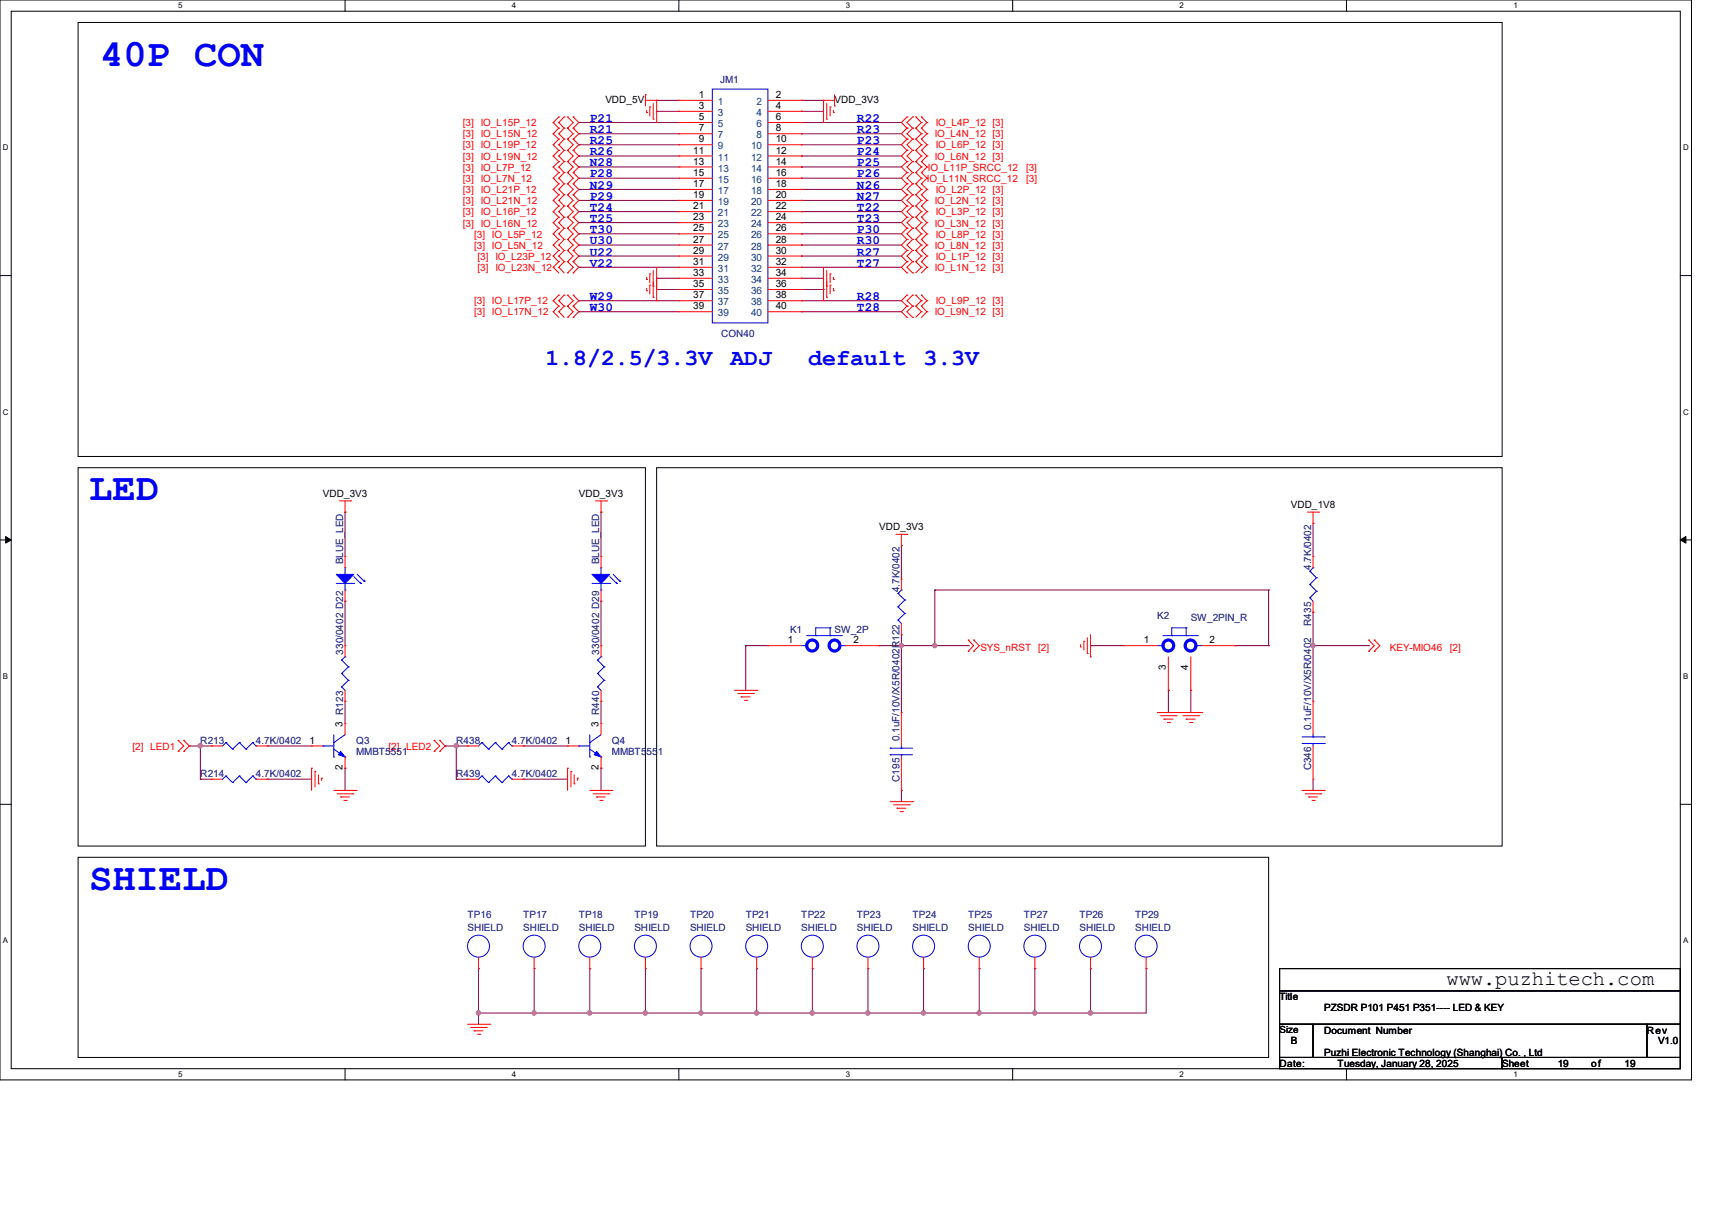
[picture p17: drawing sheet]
<svg xmlns="http://www.w3.org/2000/svg" width="297mm" height="210mm" viewBox="0 0 297 210" stroke-linecap="round" stroke-linejoin="round" font-family="sans-serif">
<defs><g id="words">
<g font-size="6.7" fill="#00f">
<text x="17.4" y="11.4">40P CON</text>
<text x="15.5" y="86.7">LED</text>
<text x="15.5" y="154.3">SHIELD</text>
</g>
<g font-size="4" fill="#00f">
<text x="94.6" y="63.2">1.8/2.5/3.3V</text>
<text x="126.7" y="63.2">ADJ</text>
<text x="140.2" y="63.2">default</text>
<text x="160.2" y="63.2">3.3V</text>
</g>
<text font-size="3.6" x="251" y="170.8">www.puzhitech.com</text>
<g font-size="2.2" fill="#00f">
<text x="102.3" y="23.1">R21</text>
<text x="102.3" y="21.1">P21</text>
<text x="148.7" y="21.1">R22</text>
<text x="148.7" y="23.1">R23</text>
<text x="102.3" y="28.9">N28</text>
<text x="102.3" y="26.9">R26</text>
<text x="102.3" y="25">R25</text>
<text x="148.7" y="28.9">P25</text>
<text x="148.7" y="25">P23</text>
<text x="148.7" y="26.9">P24</text>
<text x="102.3" y="30.8">P28</text>
<text x="102.3" y="34.7">P29</text>
<text x="102.3" y="32.7">N29</text>
<text x="148.7" y="30.8">P26</text>
<text x="148.7" y="32.7">N26</text>
<text x="148.7" y="34.7">N27</text>
<text x="102.3" y="38.5">T25</text>
<text x="102.3" y="36.6">T24</text>
<text x="102.3" y="40.4">T30</text>
<text x="148.7" y="36.6">T22</text>
<text x="148.7" y="38.5">T23</text>
<text x="148.7" y="40.4">P30</text>
<text x="102.3" y="46.2">V22</text>
<text x="102.3" y="44.3">U22</text>
<text x="102.3" y="42.4">U30</text>
<text x="148.7" y="44.3">R27</text>
<text x="148.7" y="46.2">T27</text>
<text x="148.7" y="42.4">R30</text>
<text x="102.3" y="52">W29</text>
<text x="102.3" y="54">W30</text>
<text x="148.7" y="52">R28</text>
<text x="148.7" y="54">T28</text>
</g>
<g font-size="1.7">
<text x="105" y="17.8">VDD_5V</text>
<text x="121.2" y="17">1</text>
<text x="134.6" y="17">2</text>
<text x="144.8" y="17.8">VDD_3V3</text>
<text x="121.2" y="18.9">3</text>
<text x="121.2" y="20.8">5</text>
<text x="121.2" y="22.8">7</text>
<text x="134.6" y="18.9">4</text>
<text x="134.6" y="20.8">6</text>
<text x="134.6" y="22.8">8</text>
<text x="120.3" y="26.6">11</text>
<text x="120.3" y="28.5">13</text>
<text x="121.2" y="24.7">9</text>
<text x="134.6" y="24.7">10</text>
<text x="134.6" y="26.6">12</text>
<text x="134.6" y="28.5">14</text>
<text x="120.3" y="30.5">15</text>
<text x="120.3" y="32.4">17</text>
<text x="120.3" y="34.3">19</text>
<text x="134.6" y="30.5">16</text>
<text x="134.6" y="32.4">18</text>
<text x="134.6" y="34.3">20</text>
<text x="120.3" y="36.3">21</text>
<text x="120.3" y="38.2">23</text>
<text x="120.3" y="40.1">25</text>
<text x="134.6" y="36.3">22</text>
<text x="134.6" y="38.2">24</text>
<text x="134.6" y="40.1">26</text>
<text x="120.3" y="42.1">27</text>
<text x="120.3" y="44">29</text>
<text x="120.3" y="45.9">31</text>
<text x="120.3" y="47.8">33</text>
<text x="134.6" y="42.1">28</text>
<text x="134.6" y="44">30</text>
<text x="134.6" y="45.9">32</text>
<text x="134.6" y="47.8">34</text>
<text x="120.3" y="49.8">35</text>
<text x="120.3" y="51.7">37</text>
<text x="120.3" y="53.6">39</text>
<text x="134.6" y="49.8">36</text>
<text x="134.6" y="51.7">38</text>
<text x="134.6" y="53.6">40</text>
<text x="56" y="86.2">VDD_3V3</text>
<text x="100.4" y="86.2">VDD_3V3</text>
<text x="223.9" y="88.1">VDD_1V8</text>
<text x="152.5" y="91.9">VDD_3V3</text>
<text x="136.7" y="111.5">1</text>
<text x="148.1" y="111.5">2</text>
<text x="198.5" y="111.5">1</text>
<text x="209.8" y="111.5">2</text>
<text x="202.3" y="116.2" transform="rotate(-90 202.3 116.2)">3</text>
<text x="206.2" y="116.2" transform="rotate(-90 206.2 116.2)">4</text>
<text x="53.7" y="128.9">1</text>
<text x="59.4" y="126.1" transform="rotate(-90 59.4 126.1)">3 R123</text>
<text x="98.1" y="128.9">1</text>
<text x="103.8" y="126.1" transform="rotate(-90 103.8 126.1)">3 R440</text>
<text x="59.4" y="133.6" transform="rotate(-90 59.4 133.6)">2</text>
<text x="103.8" y="133.6" transform="rotate(-90 103.8 133.6)">2</text>
<text x="222" y="173.4">Title</text>
<text x="222" y="179.2">Size</text>
<text x="229.7" y="175.3">PZSDR P101 P451 P351---- LED &amp; KEY</text>
<text x="229.7" y="179.2">Document Number</text>
<text x="285.7" y="179.2">Rev</text>
<text x="222" y="185">Date:</text>
<text x="223.9" y="181.1">B</text>
<text x="229.7" y="183.1">Puzhi Electronic Technology (Shanghai) Co. , Ltd</text>
<text x="232.1" y="185">Tuesday, January 28, 2025</text>
<text x="260.6" y="185">Sheet</text>
<text x="270.2" y="185">19</text>
<text x="276.1" y="185">of</text>
<text x="281.8" y="185">19</text>
<text x="287.6" y="181.1">V1.0</text>
</g>
<g font-size="1.7" fill="#000080">
<text x="124.9" y="14.4">JM1</text>
<text x="125.1" y="58.4">CON40</text>
<text x="59.5" y="97.9" transform="rotate(-90 59.5 97.9)">BLUE_LED</text>
<text x="103.9" y="97.9" transform="rotate(-90 103.9 97.9)">BLUE_LED</text>
<text x="227.5" y="98.8" transform="rotate(-90 227.5 98.8)">4.7K/0402</text>
<text x="156" y="102.7" transform="rotate(-90 156 102.7)">4.7K/0402</text>
<text x="200.8" y="107.4">K2</text>
<text x="206.6" y="107.8">SW_2PIN_R</text>
<text x="59.5" y="113.5" transform="rotate(-90 59.5 113.5)">330/0402 D22</text>
<text x="103.9" y="113.5" transform="rotate(-90 103.9 113.5)">330/0402 D29</text>
<text x="137.1" y="109.7">K1</text>
<text x="144.8" y="109.7">SW_2P</text>
<text x="227.5" y="108.5" transform="rotate(-90 227.5 108.5)">R435</text>
<text x="34.8" y="129">R213</text>
<text x="44.4" y="129">4.7K/0402</text>
<text x="61.8" y="129">Q3</text>
<text x="61.8" y="131">MMBT5551</text>
<text x="79.2" y="129">R438</text>
<text x="88.8" y="129">4.7K/0402</text>
<text x="106.2" y="129">Q4</text>
<text x="106.2" y="131">MMBT5551</text>
<text x="156" y="128.6" transform="rotate(-90 156 128.6)">0.1uF/10V/X5R/0402R122</text>
<text x="227.5" y="126.7" transform="rotate(-90 227.5 126.7)">0.1uF/10V/X5R/0402</text>
<text x="34.8" y="134.8">R214</text>
<text x="44.4" y="134.8">4.7K/0402</text>
<text x="79.2" y="134.8">R439</text>
<text x="88.8" y="134.8">4.7K/0402</text>
<text x="156" y="135.5" transform="rotate(-90 156 135.5)">C195</text>
<text x="227.5" y="133.6" transform="rotate(-90 227.5 133.6)">C346</text>
<text x="81.1" y="159.1">TP16</text>
<text x="81.1" y="161.5">SHIELD</text>
<text x="90.8" y="159.1">TP17</text>
<text x="90.8" y="161.5">SHIELD</text>
<text x="100.4" y="159.1">TP18</text>
<text x="100.4" y="161.5">SHIELD</text>
<text x="110.1" y="159.1">TP19</text>
<text x="110.1" y="161.5">SHIELD</text>
<text x="119.7" y="159.1">TP20</text>
<text x="119.7" y="161.5">SHIELD</text>
<text x="129.4" y="159.1">TP21</text>
<text x="129.4" y="161.5">SHIELD</text>
<text x="139" y="159.1">TP22</text>
<text x="139" y="161.5">SHIELD</text>
<text x="148.7" y="159.1">TP23</text>
<text x="148.7" y="161.5">SHIELD</text>
<text x="158.3" y="159.1">TP24</text>
<text x="158.3" y="161.5">SHIELD</text>
<text x="168" y="159.1">TP25</text>
<text x="168" y="161.5">SHIELD</text>
<text x="177.6" y="159.1">TP27</text>
<text x="177.6" y="161.5">SHIELD</text>
<text x="187.3" y="159.1">TP26</text>
<text x="187.3" y="161.5">SHIELD</text>
<text x="196.9" y="159.1">TP29</text>
<text x="196.9" y="161.5">SHIELD</text>
</g>
<g font-size="1.7" fill="#f00">
<text x="80.3" y="23.8">[3] IO_L15N_12</text>
<text x="80.3" y="21.9">[3] IO_L15P_12</text>
<text x="162.2" y="23.8">IO_L4N_12 [3]</text>
<text x="162.3" y="21.9">IO_L4P_12 [3]</text>
<text x="80.3" y="29.6">[3] IO_L7P_12</text>
<text x="80.3" y="25.7">[3] IO_L19P_12</text>
<text x="80.3" y="27.7">[3] IO_L19N_12</text>
<text x="161" y="29.6">IO_L11P_SRCC_12</text>
<text x="162.2" y="27.7">IO_L6N_12 [3]</text>
<text x="162.3" y="25.7">IO_L6P_12 [3]</text>
<text x="178" y="29.6">[3]</text>
<text x="80.3" y="31.5">[3] IO_L7N_12</text>
<text x="80.3" y="33.5">[3] IO_L21P_12</text>
<text x="80.3" y="35.4">[3] IO_L21N_12</text>
<text x="160.8" y="31.5">IO_L11N_SRCC_12</text>
<text x="162.2" y="35.4">IO_L2N_12 [3]</text>
<text x="162.3" y="33.5">IO_L2P_12 [3]</text>
<text x="178" y="31.5">[3]</text>
<text x="80.3" y="39.3">[3] IO_L16N_12</text>
<text x="80.3" y="37.3">[3] IO_L16P_12</text>
<text x="82.3" y="41.2">[3] IO_L5P_12</text>
<text x="162.2" y="39.3">IO_L3N_12 [3]</text>
<text x="162.3" y="37.3">IO_L3P_12 [3]</text>
<text x="162.3" y="41.2">IO_L8P_12 [3]</text>
<text x="82.3" y="43.1">[3] IO_L5N_12</text>
<text x="82.8" y="45">[3] IO_L23P_12</text>
<text x="82.8" y="47">[3] IO_L23N_12</text>
<text x="162.2" y="47">IO_L1N_12 [3]</text>
<text x="162.2" y="43.1">IO_L8N_12 [3]</text>
<text x="162.3" y="45">IO_L1P_12 [3]</text>
<text x="82.3" y="52.8">[3] IO_L17P_12</text>
<text x="162.3" y="52.8">IO_L9P_12 [3]</text>
<text x="82.3" y="54.7">[3] IO_L17N_12</text>
<text x="162.2" y="54.7">IO_L9N_12 [3]</text>
<text x="170.1" y="112.8">SYS_nRST</text>
<text x="180.1" y="112.8">[2]</text>
<text x="241.1" y="112.8">KEY-MIO46</text>
<text x="251.5" y="112.8">[2]</text>
<text x="23" y="130">[2] LED1</text>
<text x="67.4" y="130">[2] LED2</text>
</g>
<g font-size="1.7" fill="#004080">
<text x="124.5" y="18.2">1</text>
<text x="124.5" y="20.1">3</text>
<text x="124.5" y="22.1">5</text>
<text x="131.3" y="18.2">2</text>
<text x="131.3" y="20.1">4</text>
<text x="131.3" y="22.1">6</text>
<text x="124.5" y="24">7</text>
<text x="124.5" y="25.9">9</text>
<text x="124.5" y="27.9">11</text>
<text x="124.5" y="29.8">13</text>
<text x="130.3" y="25.9">10</text>
<text x="130.3" y="27.9">12</text>
<text x="130.3" y="29.8">14</text>
<text x="131.3" y="24">8</text>
<text x="124.5" y="31.7">15</text>
<text x="124.5" y="33.7">17</text>
<text x="124.5" y="35.6">19</text>
<text x="130.3" y="31.7">16</text>
<text x="130.3" y="33.7">18</text>
<text x="130.3" y="35.6">20</text>
<text x="124.5" y="37.5">21</text>
<text x="124.5" y="39.4">23</text>
<text x="124.5" y="41.4">25</text>
<text x="130.3" y="37.5">22</text>
<text x="130.3" y="39.4">24</text>
<text x="130.3" y="41.4">26</text>
<text x="124.5" y="43.3">27</text>
<text x="124.5" y="45.2">29</text>
<text x="124.5" y="47.2">31</text>
<text x="130.3" y="43.3">28</text>
<text x="130.3" y="45.2">30</text>
<text x="130.3" y="47.2">32</text>
<text x="124.5" y="49.1">33</text>
<text x="124.5" y="51">35</text>
<text x="124.5" y="53">37</text>
<text x="130.3" y="49.1">34</text>
<text x="130.3" y="51">36</text>
<text x="130.3" y="53">38</text>
<text x="124.5" y="54.9">39</text>
<text x="130.3" y="54.9">40</text>
</g>
<g font-size="1.4">
<text x="30.9" y="1.4">5</text>
<text x="88.8" y="1.4">4</text>
<text x="146.7" y="1.4">3</text>
<text x="204.6" y="1.4">2</text>
<text x="262.6" y="1.4">1</text>
<text x=".5" y="26.1">D</text>
<text x="292" y="26.1">D</text>
<text x=".5" y="71.9">C</text>
<text x="292" y="71.9">C</text>
<text x=".5" y="117.8">B</text>
<text x="292" y="117.8">B</text>
<text x=".5" y="163.6">A</text>
<text x="292" y="163.6">A</text>
<text x="30.9" y="186.8">5</text>
<text x="88.8" y="186.8">4</text>
<text x="146.7" y="186.8">3</text>
<text x="204.6" y="186.8">2</text>
<text x="262.6" y="186.8">1</text>
</g>
</g></defs>
<path d="M0 0h293.5v187.3h-293.5zM1.9 1.9h289.6v183.4h-289.6z" fill="none" stroke="#000" stroke-width=".17"/>
<g fill="#fff">
<path d="M30.9 .2h.8v1.5h-.8z"/>
<path d="M30.9 185.5h.8v1.6h-.8z"/>
</g>
<path d="M59.9 0v1.9M59.9 185.3v2" fill="none" stroke="#000" stroke-width=".17"/>
<g fill="#fff">
<path d="M88.8 .2h.8v1.5h-.8z"/>
<path d="M88.8 185.5h.8v1.6h-.8z"/>
</g>
<path d="M117.8 0v1.9M117.8 185.3v2" fill="none" stroke="#000" stroke-width=".17"/>
<g fill="#fff">
<path d="M146.7 .2h.8v1.5h-.8z"/>
<path d="M146.7 185.5h.8v1.6h-.8z"/>
</g>
<path d="M175.7 0v1.9M175.7 185.3v2" fill="none" stroke="#000" stroke-width=".17"/>
<g fill="#fff">
<path d="M204.6 .2h.8v1.5h-.8z"/>
<path d="M204.6 185.5h.8v1.6h-.8z"/>
</g>
<path d="M233.6 0v1.9M233.6 185.3v2" fill="none" stroke="#000" stroke-width=".17"/>
<g fill="#fff">
<path d="M262.6 .2h.7v1.5h-.7z"/>
<path d="M262.6 185.5h.7v1.6h-.7z"/>
<path d="M.5 24.8h1v1.6h-1z"/>
<path d="M292 24.8h1v1.6h-1z"/>
<path d="M.5 70.7h1v1.5h-1z"/>
<path d="M292 70.7h1v1.5h-1z"/>
</g>
<path d="M0 47.8h1.9M291.5 47.8h2" fill="none" stroke="#000" stroke-width=".17"/>
<g fill="#fff">
<path d="M.5 116.5h.9v1.6h-.9z"/>
<path d="M292 116.5h.9v1.6h-.9z"/>
</g>
<path d="M0 93.6h1.9M291.5 93.6h2" fill="none" stroke="#000" stroke-width=".17"/>
<path d="M1 93l.9 .6-.9 .6zM291.5 93.6l1-.6v1.2z" fill="#000" stroke="#000" stroke-width=".17"/>
<g fill="#fff">
<path d="M.5 162.4h.9v1.5h-.9z"/>
<path d="M292 162.4h.9v1.5h-.9z"/>
</g>
<g fill="none" stroke="#000" stroke-width=".17">
<path d="M13.5 3.9h247.1v75.3h-247.1zM13.5 81.1h98.5v65.6h-98.5zM113.9 81.1h146.7v65.6h-146.7zM0 139.5h1.9M291.5 139.5h2M13.5 148.7h206.6v34.7h-206.6zM222 168h69.5v3.8h-69.5zM222 171.8h69.5v5.8h-69.5zM222 177.6h5.8v5.8h-5.8zM227.8 177.6h57.9v5.8h-57.9zM285.7 177.6h5.8v5.8h-5.8zM222 183.4h38.6v1.9h-38.6z"/>
<path d="M260.6 183.4h30.9v1.9h-30.9z"/>
</g>
<g fill="none" stroke="#800040" stroke-width=".17">
<path d="M113.9 17.4h.1M113.9 19.3h.1M113.9 17.4h3.9M113.9 19.3h3.9M139 17.4h.1M139 19.3h.1M139 17.4h3.9M139 19.3h3.9M100.4 21.3h.1M100.4 23.2h.1M100.4 25.1h.1M100.4 27.1h.1"/>
<path d="M100.4 29h.1M100.4 30.9h.1M100.4 34.8h.1M100.4 32.9h.1M100.4 36.7h.1M100.4 38.6h.1M100.4 21.3h17.4M100.4 23.2h17.4M100.4 25.1h17.4M100.4 36.7h17.4M100.4 34.8h17.4M100.4 32.9h17.4"/>
<path d="M100.4 29h17.4M100.4 30.9h17.4M100.4 27.1h17.4M100.4 38.6h17.4M139 21.3h.1M139 25.1h.1M139 36.7h.1M139 23.2h.1M139 34.8h.1M139 32.9h.1M139 29h.1M139 30.9h.1"/>
<path d="M139 27.1h.1M139 38.6h.1M139 21.3h17.4M139 23.2h17.4M139 25.1h17.4M139 36.7h17.4M139 34.8h17.4M139 32.9h17.4M139 29h17.4M139 30.9h17.4M139 27.1h17.4M139 38.6h17.4"/>
<path d="M100.4 42.5h.1M100.4 40.6h.1M100.4 44.4h.1M100.4 46.4h.1M100.4 52.2h.1M100.4 54.1h.1M100.4 42.5h17.4M100.4 40.6h17.4M100.4 44.4h17.4M100.4 46.4h17.4M100.4 52.2h17.4M100.4 54.1h17.4"/>
<path d="M113.9 48.3h.1M113.9 50.2h.1M113.9 48.3h3.9M113.9 50.2h3.9M139 42.5h.1M139 40.6h.1M139 54.1h.1M139 52.2h.1M139 46.4h.1M139 44.4h.1M139 48.3h.1M139 50.2h.1"/>
<path d="M139 42.5h17.4M139 40.6h17.4M139 44.4h17.4M139 46.4h17.4M139 52.2h17.4M139 54.1h17.4M139 48.3h3.9M139 50.2h3.9M59.9 88.8h.1M59.9 88.8v7.7M104.3 88.8h.1M104.3 88.8v7.7"/>
<path d="M156.4 94.6h.1M156.4 94.6v5.8M227.8 90.8h.1M227.8 90.8v5.7M59.9 104.3h.1M59.9 104.3v7.7M104.3 104.3h.1M104.3 104.3v7.7M129.4 112h.1M129.4 112h3.8M129.4 112v7.7M152.5 112h.1"/>
<path d="M152.5 112h15.5M156.4 112h.1M156.4 110.1h.1M156.4 110.1v13.5M162.2 112h.1M162.2 102.3h.1M162.2 102.3v9.7M162.2 102.3h57.9M168 112h.1M189.2 112h.1M189.2 112h5.8M202.7 119.7h.1"/>
<path d="M202.7 119.7v3.9M206.6 119.7h.1M206.6 119.7v3.9M214.3 112h.1M214.3 112h5.8M220.1 102.3h.1M220.1 112h.1M220.1 102.3v9.7M227.8 106.2h.1M227.8 112h.1M227.8 112h9.6M227.8 106.2v15.4"/>
<path d="M237.4 112h.1M32.9 129.4h.1M32.9 129.4h3.8M34.8 129.4h.1M34.8 135.1h.1M34.8 135.1h1.9M34.8 129.4v5.7M46.4 135.1h.1M46.4 129.4h.1M46.4 129.4h7.7M46.4 135.1h7.7M59.9 133.2h.1"/>
<path d="M59.9 121.6h.1M59.9 121.6v3.9M59.9 133.2v3.9M77.2 129.4h.1M77.2 129.4h3.9M79.2 129.4h.1M79.2 135.1h.1M79.2 135.1h1.9M79.2 129.4v5.7M90.8 135.1h.1M90.8 129.4h.1M90.8 129.4h7.7"/>
<path d="M90.8 135.1h7.7M104.3 133.2h.1M104.3 121.6h.1M104.3 121.6v3.9M104.3 133.2v3.9M156.4 137.1h.1M156.4 137.1v1.9M227.8 137.1h.1M227.8 135.1v2M83 168h.1M83 175.7h.1M83 168v9.6"/>
<path d="M92.7 168h.1M92.7 175.7h.1M92.7 168v7.7M102.3 168h.1M102.3 175.7h.1M102.3 168v7.7M112 168h.1M112 175.7h.1M112 168v7.7M121.6 168h.1M121.6 175.7h.1M121.6 168v7.7"/>
<path d="M131.3 168h.1M131.3 175.7h.1M131.3 168v7.7M140.9 168h.1M140.9 175.7h.1M140.9 168v7.7M150.6 168h.1M150.6 175.7h.1M150.6 168v7.7M160.2 175.7h.1M160.2 168h.1M160.2 168v7.7"/>
<path d="M169.9 175.7h.1M169.9 168h.1M169.9 168v7.7M179.5 175.7h.1M179.5 168h.1M179.5 168v7.7M189.2 168h.1M189.2 175.7h.1M189.2 168v7.7M198.8 168h.1M198.8 168v7.7h-115.8"/>
</g>
<g fill="#f0f" stroke="#f0f" stroke-width=".17">
<circle cx="156.3" cy="112" r=".37"/>
<circle cx="83" cy="175.7" r=".37"/>
<circle cx="92.6" cy="175.7" r=".37"/>
<circle cx="111.9" cy="175.7" r=".37"/>
<circle cx="102.3" cy="175.7" r=".37"/>
<circle cx="131.2" cy="175.7" r=".37"/>
<circle cx="121.6" cy="175.7" r=".37"/>
<circle cx="150.5" cy="175.7" r=".37"/>
<circle cx="140.9" cy="175.7" r=".37"/>
<circle cx="189.2" cy="175.7" r=".37"/>
<circle cx="179.5" cy="175.7" r=".37"/>
<circle cx="169.9" cy="175.7" r=".37"/>
<circle cx="160.2" cy="175.7" r=".37"/>
<circle cx="227.8" cy="112" r=".37"/>
<circle cx="34.7" cy="129.3" r=".37"/>
<circle cx="79.1" cy="129.3" r=".37"/>
<circle cx="162.1" cy="112" r=".37"/>
</g>
<g fill="none" stroke="#f00" stroke-width=".17">
<path d="M112 16.4h.1M112 17.4h1.9M112 16.4v2M112.2 19.5h.1M112.2 19.1v.4M112.7 18.5h.1M112.7 18.5v1.6M113.3 17.9v2.8M113.9 17.4h.1M113.9 17.4v3.9M117.8 17.4h.1M117.8 19.3h.1"/>
<path d="M117.8 17.4h5.8M117.8 19.3h5.8M133.2 17.4h5.8M133.2 19.3h5.8M139 17.4h.1M139 19.3h.1M142.9 17.4h.1M142.9 17.4h1.9M142.9 17.4v3.9M143.4 17.9v2.8M144 18.5h.1M144 18.5v1.6"/>
<path d="M144.6 19.5h.1M144.6 19.1v.4M144.8 18.4h.1M144.8 16.4v2M96 30.9h.1M96 29h.1M96 23.2h.1M96 21.3h.1M96 25.1h.1M96 27.1h.1M96 32.9h.1M96 34.8h.1"/>
<path d="M96 38.6h.1M96 36.7h.1M96 30.9l.9 1M96 29l.9 .9M96 23.2l.9 .9M96 21.3l.9 .9M96 25.1l.9 1M96 27.1l.9 .9M96 32.9l.9 .9M96 34.8l.9 .9M96 38.6l.9 1M96 36.7l.9 1"/>
<path d="M96.9 30.9h.1M96.9 29.9h.1M96.9 29h.1M96.9 28h.1M96.9 23.2h.1M96.9 22.2h.1M96.9 21.3h.1M96.9 20.3h.1M96.9 25.1h.1M96.9 24.1h.1M96.9 27.1h.1M96.9 26.1h.1"/>
<path d="M96.9 32.9h.1M96.9 31.9h.1M96.9 34.8h.1M96.9 33.8h.1M96.9 38.6h.1M96.9 37.7h.1M96.9 36.7h.1M96.9 35.7h.1M96.9 39.6h.1M96.9 30.9l1 1M96.9 29.9l-.9 1M96.9 29l1 .9"/>
<path d="M96.9 28l-.9 1M96.9 23.2l1 .9M96.9 22.2l-.9 1M96.9 21.3l1 .9M96.9 20.3l-.9 1M96.9 25.1l1 1M96.9 24.1l-.9 1M96.9 27.1l1 .9M96.9 26.1l-.9 1M96.9 32.9l1 .9M96.9 31.9l-.9 1M96.9 34.8l1 .9"/>
<path d="M96.9 33.8l-.9 1M96.9 38.6l1 1M96.9 37.7l-.9 .9M96.9 36.7l1 1M96.9 35.7l-.9 1M96.9 39.6l-.9 1M97.9 29.9h.1M97.9 28h.1M97.9 22.2h.1M97.9 20.3h.1M97.9 24.1h.1M97.9 26.1h.1"/>
<path d="M97.9 31.9h.1M97.9 33.8h.1M97.9 37.7h.1M97.9 35.7h.1M97.9 39.6h.1M97.9 29.9l-1 1M97.9 28l-1 1M97.9 22.2l-1 1M97.9 20.3l-1 1M97.9 24.1l-1 1M97.9 26.1l-1 1M97.9 31.9l-1 1"/>
<path d="M97.9 33.8l-1 1M97.9 37.7l-1 .9M97.9 35.7l-1 1M97.9 39.6l-1 1M98.5 31.9h.1M98.5 29.9h.1M98.5 28h.1M98.5 24.1h.1M98.5 22.2h.1M98.5 20.3h.1M98.5 26.1h.1M98.5 33.8h.1"/>
<path d="M98.5 35.7h.1M98.5 39.6h.1M98.5 37.7h.1M98.5 29.9l.9 1-.9 1M98.5 28l.9 1-.9 .9M98.5 22.2l.9 1-.9 .9M98.5 20.3l.9 1-.9 .9M98.5 24.1l.9 1-.9 1M98.5 26.1l.9 1-.9 .9M98.5 31.9l.9 1-.9 .9M98.5 33.8l.9 1-.9 .9M98.5 37.7l.9 .9-.9 1"/>
<path d="M98.5 35.7l.9 1-.9 1M98.5 39.6l.9 1-.9 .9M99.4 29.9h.1M99.4 31.9h.1M99.4 28h.1M99.4 22.2h.1M99.4 24.1h.1M99.4 20.3h.1M99.4 26.1h.1M99.4 33.8h.1M99.4 35.7h.1M99.4 37.7h.1"/>
<path d="M99.4 39.6h.1M99.4 29.9l1 1-1 1M99.4 28l1 1-1 .9M99.4 22.2l1 1-1 .9M99.4 20.3l1 1-1 .9M99.4 24.1l1 1-1 1M99.4 26.1l1 1-1 .9M99.4 31.9l1 1-1 .9M99.4 33.8l1 1-1 .9M99.4 37.7l1 .9-1 1M99.4 35.7l1 1-1 1M99.4 39.6l1 1-1 .9"/>
<path d="M113.3 20.7h.1M113.9 21.3h.1M117.8 21.3h.1M117.8 23.2h.1M117.8 25.1h.1M117.8 27.1h.1M117.8 29h.1M117.8 30.9h.1M117.8 32.9h.1M117.8 34.8h.1M117.8 36.7h.1M117.8 38.6h.1"/>
<path d="M117.8 21.3h5.8M117.8 23.2h5.8M117.8 25.1h5.8M117.8 27.1h5.8M117.8 29h5.8M117.8 30.9h5.8M117.8 32.9h5.8M117.8 34.8h5.8M117.8 36.7h5.8M117.8 38.6h5.8M133.2 21.3h5.8M133.2 23.2h5.8"/>
<path d="M133.2 25.1h5.8M133.2 27.1h5.8M133.2 29h5.8M133.2 30.9h5.8M133.2 32.9h5.8M133.2 34.8h5.8M133.2 36.7h5.8M133.2 38.6h5.8M139 21.3h.1M139 23.2h.1M139 25.1h.1M139 27.1h.1"/>
<path d="M139 29h.1M139 30.9h.1M139 32.9h.1M139 34.8h.1M139 36.7h.1M139 38.6h.1M142.9 21.3h.1M143.4 20.7h.1M157.4 35.7h.1M157.4 37.7h.1M157.4 39.6h.1M157.4 31.9h.1"/>
<path d="M157.4 33.8h.1M157.4 22.2h.1M157.4 24.1h.1M157.4 26.1h.1M157.4 28h.1M157.4 20.3h.1M157.4 29.9h.1M157.4 35.7l-1 1 1 1M157.4 37.7l-1 .9 1 1M157.4 39.6l-1 1 1 .9M157.4 31.9l-1 1 1 .9M157.4 33.8l-1 1 1 .9"/>
<path d="M157.4 22.2l-1 1 1 .9M157.4 26.1l-1 1 1 .9M157.4 24.1l-1 1 1 1M157.4 20.3l-1 1 1 .9M157.4 28l-1 1 1 .9M157.4 29.9l-1 1 1 1M158.3 37.7h.1M158.3 35.7h.1M158.3 39.6h.1M158.3 33.8h.1M158.3 31.9h.1M158.3 24.1h.1"/>
<path d="M158.3 22.2h.1M158.3 28h.1M158.3 26.1h.1M158.3 20.3h.1M158.3 29.9h.1M158.3 35.7l-.9 1 .9 1M158.3 37.7l-.9 .9 .9 1M158.3 39.6l-.9 1 .9 .9M158.3 31.9l-.9 1 .9 .9M158.3 33.8l-.9 1 .9 .9M158.3 22.2l-.9 1 .9 .9M158.3 26.1l-.9 1 .9 .9"/>
<path d="M158.3 24.1l-.9 1 .9 1M158.3 20.3l-.9 1 .9 .9M158.3 28l-.9 1 .9 .9M158.3 29.9l-.9 1 .9 1M158.9 35.7h.1M158.9 37.7h.1M158.9 39.6h.1M158.9 31.9h.1M158.9 33.8h.1M158.9 22.2h.1M158.9 26.1h.1M158.9 24.1h.1"/>
<path d="M158.9 20.3h.1M158.9 28h.1M158.9 29.9h.1M158.9 35.7l1 1M158.9 37.7l1 .9M158.9 39.6l1 1M158.9 31.9l1 1M158.9 33.8l1 1M158.9 22.2l1 1M158.9 26.1l1 1M158.9 24.1l1 1M158.9 20.3l1 1"/>
<path d="M158.9 28l1 1M158.9 29.9l1 1M159.9 36.7h.1M159.9 35.7h.1M159.9 38.6h.1M159.9 37.7h.1M159.9 39.6h.1M159.9 32.9h.1M159.9 31.9h.1M159.9 34.8h.1M159.9 33.8h.1M159.9 23.2h.1"/>
<path d="M159.9 22.2h.1M159.9 27.1h.1M159.9 26.1h.1M159.9 25.1h.1M159.9 24.1h.1M159.9 21.3h.1M159.9 20.3h.1M159.9 29h.1M159.9 28h.1M159.9 30.9h.1M159.9 29.9h.1M159.9 36.7l-1 1"/>
<path d="M159.9 35.7l.9 1M159.9 38.6l-1 1M159.9 37.7l.9 .9M159.9 39.6l.9 1M159.9 32.9l-1 .9M159.9 31.9l.9 1M159.9 34.8l-1 .9M159.9 33.8l.9 1M159.9 23.2l-1 .9M159.9 22.2l.9 1M159.9 27.1l-1 .9M159.9 26.1l.9 1"/>
<path d="M159.9 25.1l-1 1M159.9 24.1l.9 1M159.9 21.3l-1 .9M159.9 20.3l.9 1M159.9 29l-1 .9M159.9 28l.9 1M159.9 30.9l-1 1M159.9 29.9l.9 1M160.8 36.7h.1M160.8 38.6h.1M160.8 32.9h.1M160.8 34.8h.1"/>
<path d="M160.8 23.2h.1M160.8 27.1h.1M160.8 25.1h.1M160.8 21.3h.1M160.8 29h.1M160.8 30.9h.1M160.8 36.7l-.9 1M160.8 38.6l-.9 1M160.8 32.9l-.9 .9M160.8 34.8l-.9 .9M160.8 23.2l-.9 .9M160.8 27.1l-.9 .9"/>
<path d="M160.8 25.1l-.9 1M160.8 21.3l-.9 .9M160.8 29l-.9 .9M160.8 30.9l-.9 1M96 40.6h.1M96 42.5h.1M96 52.2h.1M96 54.1h.1M96 44.4h.1M96 46.4h.1M96 40.6l.9 .9M96 42.5l.9 .9"/>
<path d="M96 52.2l.9 .9M96 54.1l.9 .9M96 44.4l.9 1M96 46.4l.9 .9M96.9 40.6h.1M96.9 42.5h.1M96.9 41.5h.1M96.9 52.2h.1M96.9 51.2h.1M96.9 54.1h.1M96.9 53.1h.1M96.9 44.4h.1"/>
<path d="M96.9 43.4h.1M96.9 46.4h.1M96.9 45.4h.1M96.9 40.6l1 .9M96.9 42.5l1 .9M96.9 41.5l-.9 1M96.9 52.2l1 .9M96.9 51.2l-.9 1M96.9 54.1l1 .9M96.9 53.1l-.9 1M96.9 44.4l1 1M96.9 43.4l-.9 1"/>
<path d="M96.9 46.4l1 .9M96.9 45.4l-.9 1M97.9 41.5h.1M97.9 51.2h.1M97.9 53.1h.1M97.9 43.4h.1M97.9 45.4h.1M97.9 41.5l-1 1M97.9 51.2l-1 1M97.9 53.1l-1 1M97.9 43.4l-1 1M97.9 45.4l-1 1"/>
<path d="M98.5 41.5h.1M98.5 43.4h.1M98.5 53.1h.1M98.5 51.2h.1M98.5 55h.1M98.5 45.4h.1M98.5 47.3h.1M98.5 41.5l.9 1-.9 .9M98.5 51.2l.9 1-.9 .9M98.5 53.1l.9 1-.9 .9M98.5 43.4l.9 1-.9 1M98.5 45.4l.9 1-.9 .9"/>
<path d="M99.4 41.5h.1M99.4 43.4h.1M99.4 51.2h.1M99.4 53.1h.1M99.4 55h.1M99.4 45.4h.1M99.4 47.3h.1M99.4 41.5l1 1-1 .9M99.4 51.2l1 1-1 .9M99.4 53.1l1 1-1 .9M99.4 43.4l1 1-1 1M99.4 45.4l1 1-1 .9"/>
<path d="M112.2 48.5h.1M112.2 50.4h.1M112.2 48.1v.4M112.2 50v.4M112.7 47.5h.1M112.7 49.4h.1M112.7 47.5v1.6M112.7 49.4v1.6M113.3 49.6h.1M113.3 51.6h.1M113.3 46.9v4.7M113.9 50.2h.1"/>
<path d="M113.9 52.2h.1M113.9 46.4v5.8M117.8 40.6h.1M117.8 42.5h.1M117.8 44.4h.1M117.8 46.4h.1M117.8 48.3h.1M117.8 50.2h.1M117.8 52.2h.1M117.8 54.1h.1M117.8 40.6h5.8M117.8 42.5h5.8"/>
<path d="M117.8 44.4h5.8M117.8 46.4h5.8M117.8 48.3h5.8M117.8 50.2h5.8M117.8 52.2h5.8M117.8 54.1h5.8M133.2 40.6h5.8M133.2 42.5h5.8M133.2 44.4h5.8M133.2 46.4h5.8M133.2 48.3h5.8M133.2 50.2h5.8"/>
<path d="M133.2 52.2h5.8M133.2 54.1h5.8M139 40.6h.1M139 42.5h.1M139 44.4h.1M139 46.4h.1M139 48.3h.1M139 50.2h.1M139 52.2h.1M139 54.1h.1M142.9 50.2h.1M142.9 52.2h.1"/>
<path d="M142.9 46.4v5.8M143.4 49.6h.1M143.4 51.6h.1M143.4 46.9v4.7M144 47.5h.1M144 49.4h.1M144 47.5v1.6M144 49.4v1.6M144.6 48.5h.1M144.6 50.4h.1M144.6 48.1v.4M144.6 50v.4"/>
<path d="M157.4 43.4h.1M157.4 45.4h.1M157.4 47.3h.1M157.4 41.5h.1M157.4 51.2h.1M157.4 53.1h.1M157.4 55h.1M157.4 43.4l-1 1 1 1M157.4 45.4l-1 1 1 .9M157.4 41.5l-1 1 1 .9M157.4 51.2l-1 1 1 .9M157.4 53.1l-1 1 1 .9"/>
<path d="M158.3 45.4h.1M158.3 43.4h.1M158.3 47.3h.1M158.3 41.5h.1M158.3 53.1h.1M158.3 51.2h.1M158.3 55h.1M158.3 43.4l-.9 1 .9 1M158.3 45.4l-.9 1 .9 .9M158.3 41.5l-.9 1 .9 .9M158.3 51.2l-.9 1 .9 .9M158.3 53.1l-.9 1 .9 .9"/>
<path d="M158.9 43.4h.1M158.9 45.4h.1M158.9 41.5h.1M158.9 51.2h.1M158.9 53.1h.1M158.9 43.4l1 1M158.9 45.4l1 1M158.9 41.5l1 1M158.9 51.2l1 1M158.9 53.1l1 1M159.9 44.4h.1M159.9 43.4h.1"/>
<path d="M159.9 46.4h.1M159.9 45.4h.1M159.9 42.5h.1M159.9 41.5h.1M159.9 40.6h.1M159.9 52.2h.1M159.9 51.2h.1M159.9 54.1h.1M159.9 53.1h.1M159.9 44.4l-1 1M159.9 43.4l.9 1M159.9 46.4l-1 .9"/>
<path d="M159.9 45.4l.9 1M159.9 42.5l-1 .9M159.9 41.5l.9 1M159.9 40.6l-1 .9M159.9 52.2l-1 .9M159.9 51.2l.9 1M159.9 54.1l-1 .9M159.9 53.1l.9 1M160.8 44.4h.1M160.8 46.4h.1M160.8 42.5h.1M160.8 40.6h.1"/>
<path d="M160.8 52.2h.1M160.8 54.1h.1M160.8 44.4l-.9 1M160.8 46.4l-.9 .9M160.8 42.5l-.9 .9M160.8 40.6l-.9 .9M160.8 52.2l-.9 .9M160.8 54.1l-.9 .9M58.9 86.9h1.9M59.9 88.8h.1M59.9 96.5h.1M59.9 86.9v1.9"/>
<path d="M59.9 96.5v2M60.8 86.9h.1M103.3 86.9h1.9M104.3 88.8h.1M104.3 96.5h.1M104.3 86.9v1.9M104.3 96.5v2M105.2 86.9h.1M155.4 92.7h2M156.4 94.6h.1M156.4 92.7v1.9M157.4 92.7h.1"/>
<path d="M226.8 88.8h2M227.8 90.8h.1M227.8 96.5h.1M227.8 88.8v2M227.8 96.5v2M228.8 88.8h.1M59.9 104.3h.1M59.9 112h.1M59.9 102.3v2M59.9 112v1.9M59.9 119.7v1.9M104.3 104.3h.1"/>
<path d="M104.3 112h.1M104.3 102.3v2M104.3 112v1.9M104.3 119.7v1.9M127.4 119.7h3.9M131.3 119.7h.1M133.2 112h.1M133.2 112h5.8M146.7 112h5.8M152.5 112h.1M156.4 110.1h.1M156.4 100.4h.1"/>
<path d="M156.4 100.4v1.9M156.4 108.1v2M168 111h.1M168 112.9h.1M168 111l.9 1-.9 .9M168.9 111h.1M168.9 112.9h.1M168.9 111l1 1-1 .9M187.5 112.2h.1M187.5 111.8v.4M188 111.2h.1M188 111.2v1.5"/>
<path d="M188.6 113.3h.1M188.6 110.6v2.7M189.2 113.9h.1M189.2 110.1v3.8M195 112h.1M195 112h5.8M202.7 119.7h.1M202.7 113.9v5.8M206.6 119.7h.1M206.6 113.9v5.8M208.5 112h5.8M214.3 112h.1"/>
<path d="M227.8 106.2h.1M227.8 104.3v1.9M237.4 111h.1M237.4 112.9h.1M237.4 111l1 1-1 .9M238.4 111h.1M238.4 112.9h.1M238.4 111l1 1-1 .9M30.9 130.3h.1M30.9 128.4h.1M30.9 128.4l1 1-1 .9M31.9 128.4h.1"/>
<path d="M31.9 130.3h.1M31.9 128.4l1 1-1 .9M36.7 135.1h.1M36.7 129.4h.1M36.7 129.4h1.9M36.7 135.1h1.9M44.4 129.4h2M44.4 135.1h2M46.4 135.1h.1M46.4 129.4h.1M54.1 133.2h.1M54.1 129.4h.1"/>
<path d="M54.1 133.2v3.9M54.1 129.4h1.9M54.7 133.8h.1M54.7 133.8v2.7M55.2 135.9h.1M55.2 134.4v1.5M55.8 135h.1M55.8 135v.3M57.9 137.1h3.9M58.5 137.7h2.7M59.1 138.2h.1M59.1 138.2h1.5"/>
<path d="M59.6 138.8h.5M59.9 133.2h.1M59.9 125.5h.1M59.9 121.6h.1M59.9 125.5v1.9M59.9 131.3v1.9M60.1 138.8h.1M61.2 137.7h.1M61.8 137.1h.1M75.3 130.3h.1M75.3 128.4h.1M75.3 128.4l1 1-1 .9"/>
<path d="M76.3 128.4h.1M76.3 130.3h.1M76.3 128.4l.9 1-.9 .9M81.1 129.4h.1M81.1 135.1h.1M81.1 129.4h1.9M81.1 135.1h1.9M88.8 129.4h2M88.8 135.1h2M90.8 129.4h.1M90.8 135.1h.1M98.5 133.2h.1"/>
<path d="M98.5 129.4h.1M98.5 133.2v3.9M98.5 129.4h1.9M99.1 133.8h.1M99.1 133.8v2.7M99.6 135.9h.1M99.6 134.4v1.5M100.2 135h.1M100.2 135v.3M102.3 137.1h3.9M102.9 137.7h2.7M103.5 138.2h.1"/>
<path d="M103.5 138.2h1.5M104.1 138.8h.3M104.3 133.2h.1M104.3 125.5h.1M104.3 121.6h.1M104.3 125.5v1.9M104.3 131.3v1.9M104.4 138.8h.1M105.6 137.7h.1M106.2 137.1h.1M128 120.3h2.7M128.6 120.9h.1"/>
<path d="M128.6 120.9h1.5M129.2 121.5h.3M129.5 121.5h.1M130.7 120.3h.1M154.4 139h3.9M155 139.6h2.7M156.4 123.6h.1M156.4 137.1h.1M156.4 123.6v5.8M156.4 131.3v5.8M157.7 139.6h.1M158.3 139h.1"/>
<path d="M200.8 123.6h7.7M201.3 124.1h2.7M201.9 124.7h.1M201.9 124.7h1.6M202.5 125.3h.4M202.9 125.3h.1M204 124.1h.1M204.6 123.6h.1M205.2 124.1h2.7M205.8 124.7h.1M205.8 124.7h1.5M206.4 125.3h.4"/>
<path d="M206.8 125.3h.1M207.9 124.1h.1M208.5 123.6h.1M225.9 137.1h3.8M226.4 137.7h2.8M227 138.2h.1M227 138.2h1.6M227.6 138.8h.4M227.8 135.1h.1M227.8 121.6h.1M227.8 121.6v5.8M227.8 129.4v5.7"/>
<path d="M228 138.8h.1M229.2 137.7h.1M229.7 137.1h.1M155.6 140.2h.1M155.6 140.2h1.5M156.2 140.8h.4M156.6 140.8h.1M81.1 177.6h3.9M81.7 178.2h2.7M82.3 178.8h.1M82.3 178.8h1.5M82.8 179.4h.4"/>
<path d="M83 168h.1M83 166v2M83.2 179.4h.1M84.4 178.2h.1M85 177.6h.1M92.7 168h.1M92.7 166v2M102.3 168h.1M102.3 166v2M112 168h.1M112 166v2M121.6 168h.1"/>
<path d="M121.6 166v2M131.3 168h.1M131.3 166v2M140.9 168h.1M140.9 166v2M150.6 168h.1M150.6 166v2M160.2 168h.1M160.2 166v2M169.9 168h.1M169.9 166v2M179.5 168h.1"/>
<path d="M179.5 166v2M189.2 168h.1M189.2 166v2M198.8 168h.1M198.8 166v2"/>
</g>
<g fill="none" stroke="#00f" stroke-width=".17">
<path d="M123.6 15.5h9.6v40.5h-9.6zM59.9 98.5h.1M59.9 98.5v1.1M61.4 100l1.2 1.2M62 99.6l1.2 1.2M104.3 98.5h.1M104.3 98.5v1.1M105.8 100l1.2 1.2M106.4 99.6l1.1 1.2M227.2 99.1h.1M227.2 99.1l1.2 1.1M227.8 98.5h.1"/>
<path d="M227.8 98.5l-.6 .6M58.3 101.2h3.1M59.3 119.1h.1M59.3 116.8h.1M59.3 114.5h.1M59.3 119.1l.6 .6M59.3 116.8l1.2 1.2M59.3 114.5l1.2 1.2M59.9 102.3h.1M59.9 113.9h.1M59.9 101.2v1.1M59.9 113.9l-.6 .6"/>
<path d="M60.5 118h.1M60.5 115.7h.1M60.5 118l-1.2 1.1M60.5 115.7l-1.2 1.1M61.4 101.2h.1M62.6 101.2h.1M62.6 101v.2M63.2 100.8h.1M63.2 100.6v.2M102.7 101.2h3.1M103.7 119.1h.1M103.7 116.8h.1"/>
<path d="M103.7 114.5h.1M103.7 119.1l.6 .6M103.7 116.8l1.1 1.2M103.7 114.5l1.1 1.2M104.3 102.3h.1M104.3 113.9h.1M104.3 101.2v1.1M104.3 113.9l-.6 .6M104.8 118h.1M104.8 115.7h.1M104.8 118l-1.1 1.1M104.8 115.7l-1.1 1.1"/>
<path d="M105.8 101.2h.1M107 101.2h.1M107 101v.2M107.5 100.8h.1M107.5 100.6v.2M139 112h1M140 112h.1M140 110.2h6M141.5 110.2h.1M144 108.9h.1M144 110.2h.1M144 108.9h-2.5v1.3"/>
<path d="M144 108.9v1.3M145.8 112h.1M145.8 112h.9M146 110.2h.1M155.8 107.5h.1M155.8 105.2h.1M155.8 102.9h.1M155.8 107.5l.6 .6M155.8 105.2l1.2 1.2M155.8 102.9l1.2 1.2M156.4 102.3h.1M156.4 102.3l-.6 .6"/>
<path d="M157 106.4h.1M157 104.1h.1M157 106.4l-1.2 1.1M157 104.1l-1.2 1.1M200.8 112h1M201.8 112h.1M201.8 110.2h5.9M203.3 110.2h.1M205.8 108.9h.1M205.8 110.2h.1M205.8 108.9h-2.5v1.3M205.8 108.9v1.3"/>
<path d="M207.5 112h.1M207.5 112h1M207.7 110.2h.1M227.2 103.7h.1M227.2 101.3h.1M227.2 103.7l.6 .6M227.2 101.3l1.2 1.2M228.4 102.5h.1M228.4 100.2h.1M228.4 102.5l-1.2 1.2M228.4 100.2l-1.2 1.1M39.2 134.6h.1"/>
<path d="M39.2 128.8h.1M39.2 134.6l-.6 .5M39.2 134.6l1.1 1.1M39.2 128.8l-.6 .6M39.2 128.8l1.1 1.1M40.3 135.7h.1M40.3 129.9h.1M41.5 134.6h.1M41.5 128.8h.1M41.5 134.6l-1.2 1.1M41.5 134.6l1.2 1.1M41.5 128.8l-1.2 1.1"/>
<path d="M41.5 128.8l1.2 1.1M42.7 135.7h.1M42.7 129.9h.1M43.9 134.6h.1M43.9 128.8h.1M43.9 134.6l-1.2 1.1M43.9 134.6l.5 .5M43.9 128.8l-1.2 1.1M43.9 128.8l.5 .6M44.4 135.1h.1M44.4 129.4h.1M56 129.4h.1"/>
<path d="M56 129.4h1.9M57.9 131.3h.1M57.9 128.8h.1M57.9 127.4v3.9M57.9 129.9l2 1.4M59.9 131.3h.1M59.9 127.4l-2 1.4M83.6 128.8h.1M83.6 134.6h.1M83.6 128.8l-.6 .6M83.6 128.8l1.2 1.1M83.6 134.6l-.6 .5"/>
<path d="M83.6 134.6l1.2 1.1M84.8 129.9h.1M84.8 135.7h.1M85.9 128.8h.1M85.9 134.6h.1M85.9 128.8l-1.1 1.1M85.9 128.8l1.2 1.1M85.9 134.6l-1.1 1.1M85.9 134.6l1.2 1.1M87.1 129.9h.1M87.1 135.7h.1M88.2 128.8h.1"/>
<path d="M88.2 134.6h.1M88.2 128.8l-1.1 1.1M88.2 128.8l.6 .6M88.2 134.6l-1.1 1.1M88.2 134.6l.6 .5M88.8 129.4h.1M88.8 135.1h.1M100.4 129.4h.1M100.4 129.4h1.9M102.3 131.3h.1M102.3 128.8h.1M102.3 127.4v3.9"/>
<path d="M102.3 129.9l2 1.4M104.3 131.3h.1M104.3 127.4l-2 1.4M154.4 129.8h.1M154.4 130.9h.1M154.4 129.8h3.9M154.4 130.9h3.9M156.4 129.8h.1M156.4 130.9h.1M156.4 129.4v.4M156.4 130.9v.4M225.9 128.9h3.8"/>
<path d="M225.9 127.8h3.8M227.8 128.9h.1M227.8 127.8h.1M227.8 127.4v.4M227.8 128.9v.5M229.7 128.9h.1M229.7 127.8h.1"/>
<circle cx="83" cy="164.1" r="1.91"/>
<circle cx="92.7" cy="164.1" r="1.91"/>
<circle cx="102.3" cy="164.1" r="1.91"/>
<circle cx="112" cy="164.1" r="1.91"/>
<circle cx="121.6" cy="164.1" r="1.91"/>
<circle cx="131.3" cy="164.1" r="1.91"/>
<circle cx="140.9" cy="164.1" r="1.91"/>
<circle cx="150.6" cy="164.1" r="1.91"/>
<circle cx="160.2" cy="164.1" r="1.91"/>
<circle cx="169.9" cy="164.1" r="1.91"/>
<circle cx="179.5" cy="164.1" r="1.91"/>
<circle cx="189.2" cy="164.1" r="1.91"/>
<circle cx="198.8" cy="164.1" r="1.91"/>
</g>
<g fill="#00f" stroke="#00f" stroke-width=".17">
<path d="M58.3 99.6h3.1l-1.5 1.6z"/>
<path d="M59.1 130.3l.8 1-1.2-.4z"/>
<path d="M102.7 99.6h3.1l-1.5 1.6z"/>
<path d="M103.5 130.3l.8 1-1.2-.4z"/>
</g>
<g fill="none" stroke="#00f" stroke-width=".55">
<circle cx="140.9" cy="112" r=".95"/>
<circle cx="144.8" cy="111.9" r=".94"/>
<circle cx="202.7" cy="111.9" r=".94"/>
<circle cx="206.5" cy="111.9" r=".94"/>
</g>
<use href="#words"/>
</svg>
